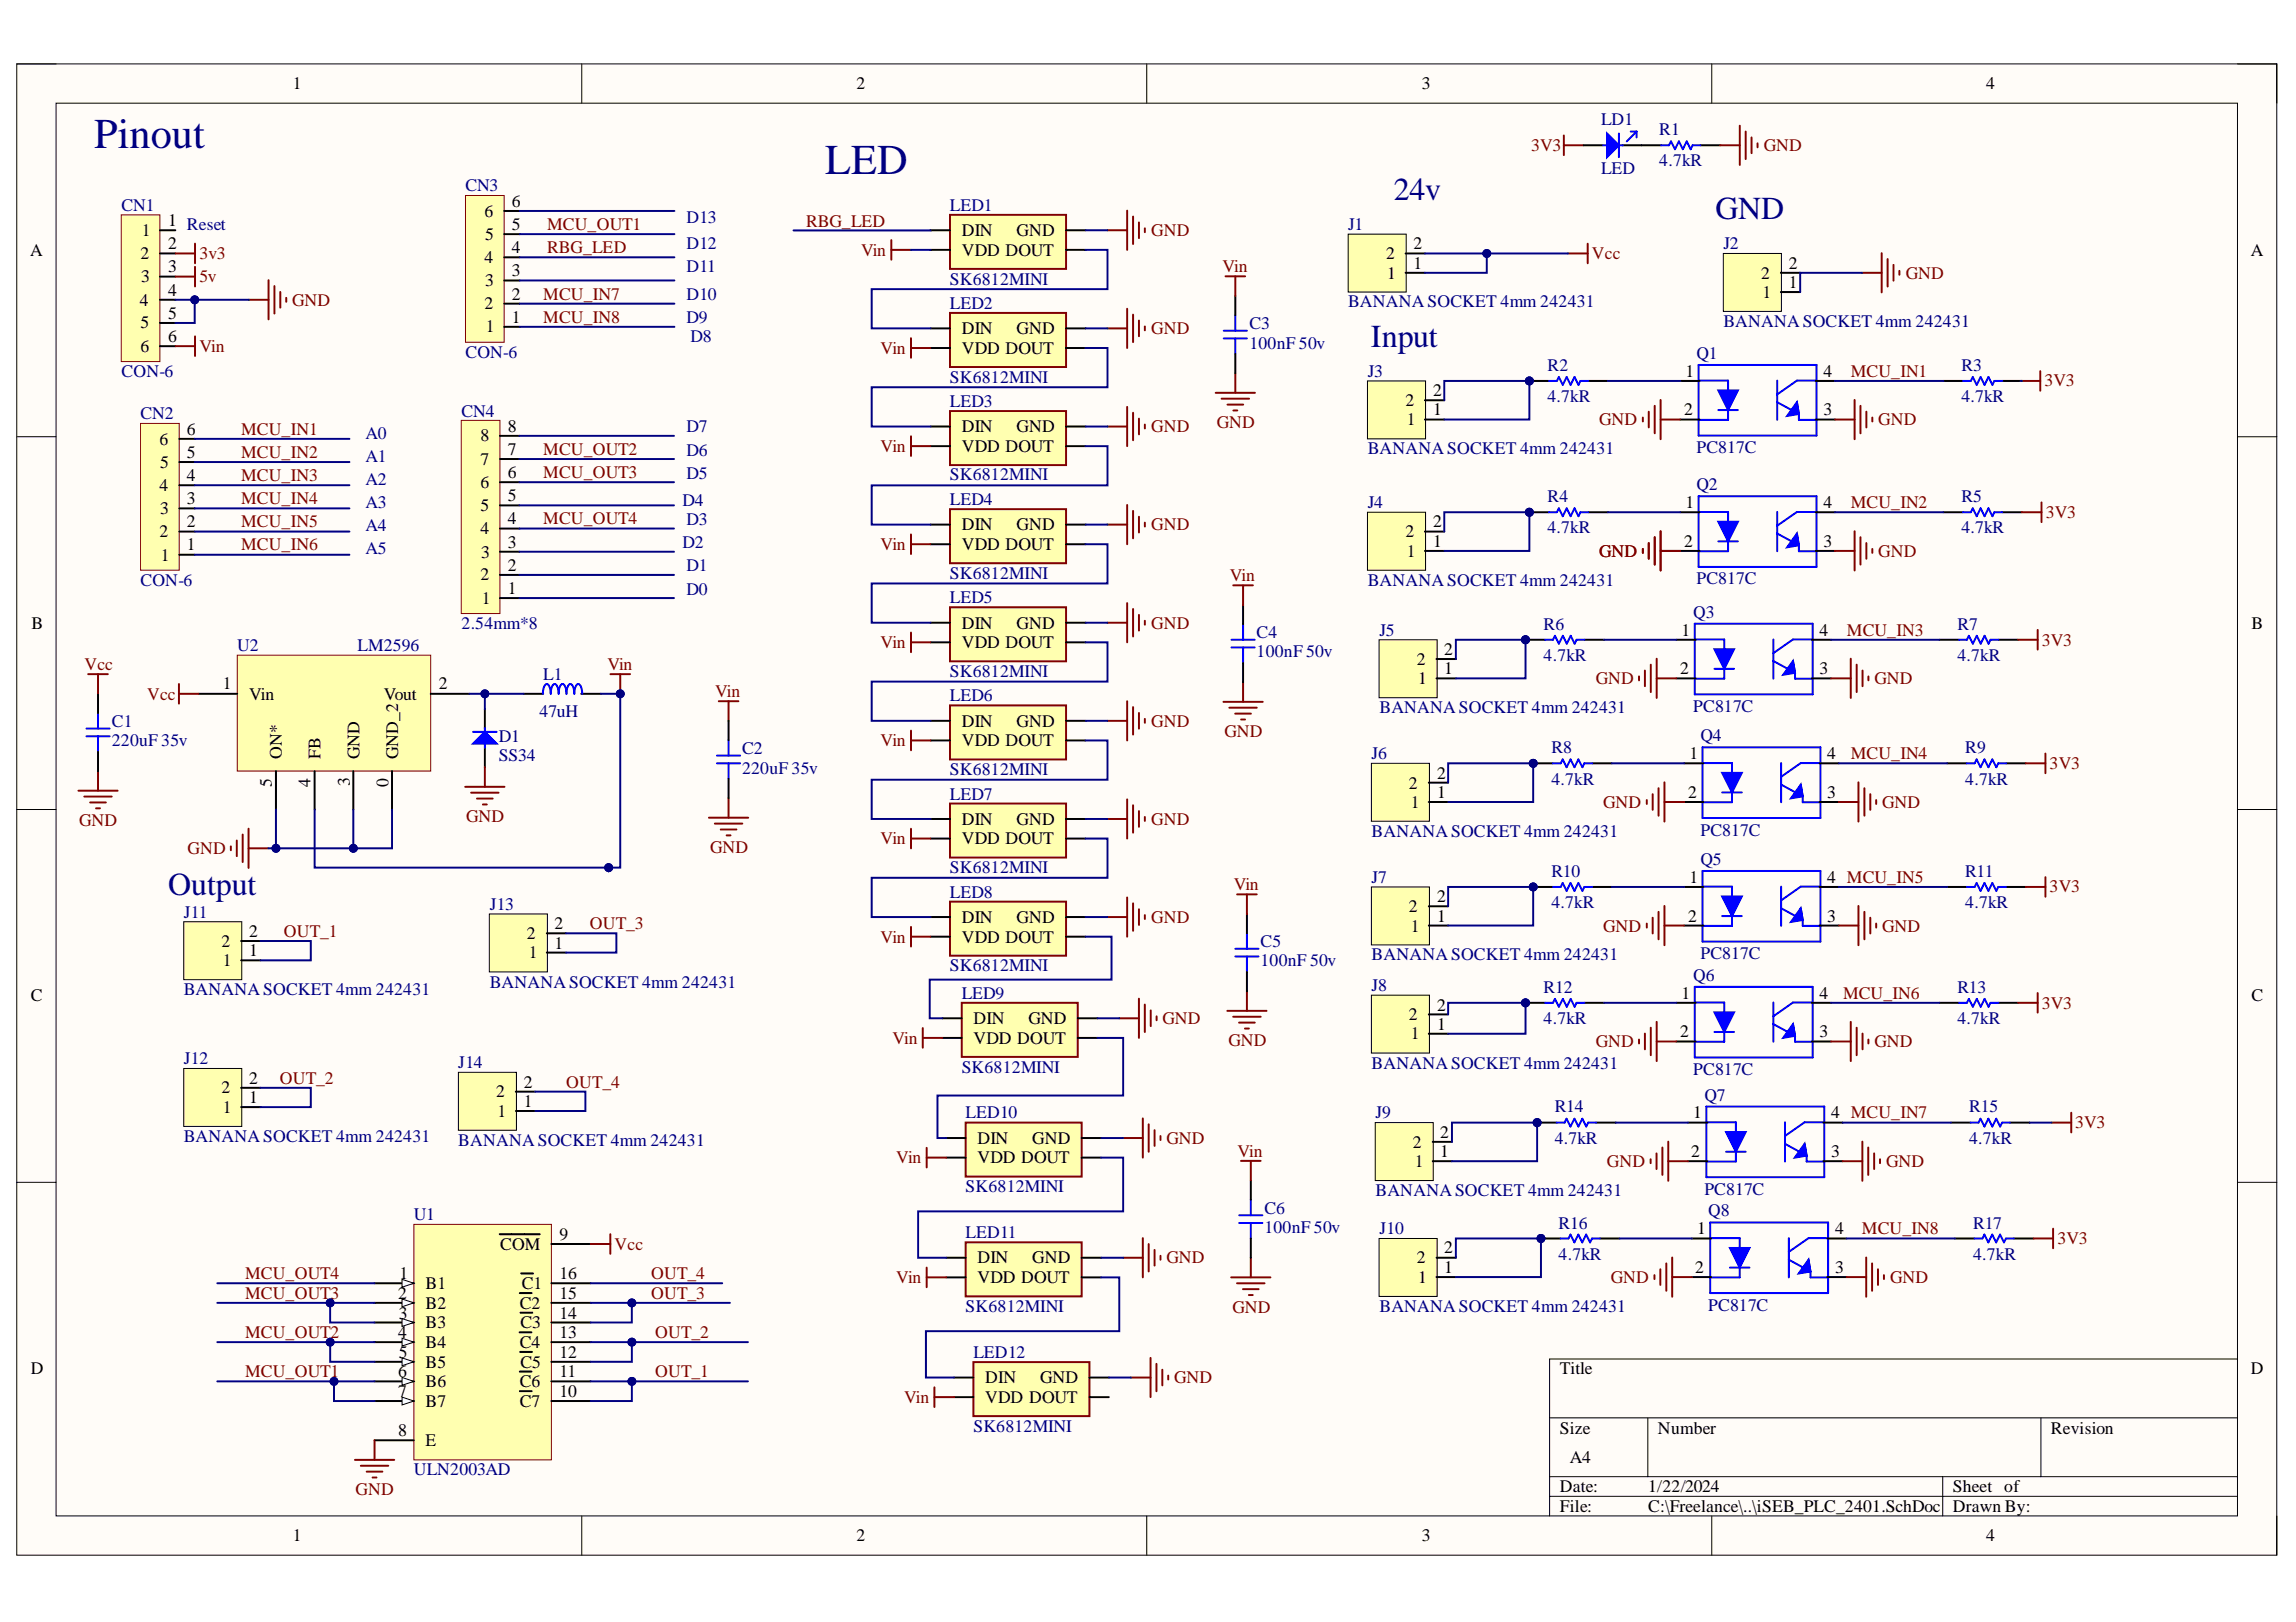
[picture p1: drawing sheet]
<svg xmlns="http://www.w3.org/2000/svg" width="297mm" height="210mm" viewBox="0 0 297 210" stroke-linecap="round" stroke-linejoin="round" font-family="sans-serif">
<defs><g id="words">
<g font-size="5.5" fill="#000080">
<text x="12.2" y="19.1">Pinout</text>
<text x="106.7" y="22.5">LED</text>
</g>
<g font-size="4.1" fill="#000080">
<text x="180.3" y="25.9">24v</text>
<text x="221.9" y="28.4">GND</text>
<text x="177.4" y="44.9">Input</text>
<text x="21.7" y="115.8">Output</text>
</g>
<g font-size="2.3">
<text x="37.9" y="11.6">1</text>
<text x="110.8" y="11.6">2</text>
<text x="184" y="11.6">3</text>
<text x="257" y="11.6">4</text>
<text x="21.7" y="29.2">1 Reset</text>
<text x="62.7" y="28">6</text>
<text x="66.2" y="29.7">5</text>
<text x="66.2" y="26.8">6</text>
<text x="3.9" y="33.1">A</text>
<text x="18.2" y="33.5">2</text>
<text x="18.4" y="30.5">1</text>
<text x="21.7" y="32.3">2</text>
<text x="21.7" y="35.2">3</text>
<text x="62.7" y="34">4</text>
<text x="62.8" y="31">5</text>
<text x="66.2" y="35.7">3</text>
<text x="66.2" y="32.8">4</text>
<text x="124.4" y="30.5">DIN</text>
<text x="124.4" y="33.1">VDD DOUT</text>
<text x="131.5" y="30.5">GND</text>
<text x="179.3" y="33.5">2</text>
<text x="182.9" y="34.8">1</text>
<text x="182.9" y="32.3">2</text>
<text x="231.4" y="34.8">2</text>
<text x="291.2" y="33.1">A</text>
<text x="18.1" y="39.5">4</text>
<text x="18.3" y="36.5">3</text>
<text x="21.7" y="38.3">4</text>
<text x="21.7" y="41.2">5</text>
<text x="62.7" y="40">2</text>
<text x="62.8" y="37">3</text>
<text x="66.2" y="41.7">1</text>
<text x="66.2" y="38.8">2</text>
<text x="179.5" y="36.1">1</text>
<text x="227.9" y="36.1">2</text>
<text x="228" y="38.5">1</text>
<text x="231.4" y="37.3">1</text>
<text x="18.2" y="42.5">5</text>
<text x="18.2" y="45.5">6</text>
<text x="21.7" y="44.3">6</text>
<text x="62.8" y="43">1</text>
<text x="124.4" y="43.3">DIN</text>
<text x="124.4" y="45.8">VDD DOUT</text>
<text x="131.5" y="43.3">GND</text>
<text x="181.8" y="52.5">2</text>
<text x="185.4" y="53.7">1</text>
<text x="185.4" y="51.3">2</text>
<text x="217.9" y="53.7">2</text>
<text x="218" y="48.7">1</text>
<text x="235.9" y="48.7">4</text>
<text x="235.9" y="53.7">3</text>
<text x="20.6" y="57.5">6</text>
<text x="24.2" y="59.2">5</text>
<text x="24.2" y="56.3">6</text>
<text x="62.2" y="57.1">8</text>
<text x="65.7" y="58.9">7</text>
<text x="65.7" y="55.8">8</text>
<text x="124.4" y="55.9">DIN</text>
<text x="124.4" y="58.5">VDD DOUT</text>
<text x="131.5" y="55.9">GND</text>
<text x="182" y="55">1</text>
<text x="20.6" y="63.5">4</text>
<text x="20.7" y="60.6">5</text>
<text x="24.2" y="65.2">3</text>
<text x="24.2" y="62.3">4</text>
<text x="62.2" y="63.1">6</text>
<text x="62.2" y="60.2">7</text>
<text x="65.7" y="64.9">5</text>
<text x="65.7" y="61.8">6</text>
<text x="218" y="65.7">1</text>
<text x="235.9" y="65.7">4</text>
<text x="20.6" y="69.5">2</text>
<text x="20.7" y="66.6">3</text>
<text x="24.2" y="71.2">1</text>
<text x="24.2" y="68.3">2</text>
<text x="62.2" y="69.1">4</text>
<text x="62.2" y="66.2">5</text>
<text x="65.7" y="70.9">3</text>
<text x="65.7" y="67.8">4</text>
<text x="124.4" y="68.6">DIN</text>
<text x="124.4" y="71.1">VDD DOUT</text>
<text x="131.5" y="68.6">GND</text>
<text x="181.8" y="69.5">2</text>
<text x="185.4" y="70.8">1</text>
<text x="185.4" y="68.3">2</text>
<text x="217.9" y="70.8">2</text>
<text x="235.9" y="70.8">3</text>
<text x="20.8" y="72.6">1</text>
<text x="62.2" y="75.1">2</text>
<text x="62.3" y="72.1">3</text>
<text x="65.7" y="76.9">1</text>
<text x="65.7" y="73.8">2</text>
<text x="182" y="72.1">1</text>
<text x="4.1" y="81.4">B</text>
<text x="62.3" y="78.1">1</text>
<text x="124.4" y="81.4">DIN</text>
<text x="124.4" y="83.9">VDD DOUT</text>
<text x="131.5" y="81.4">GND</text>
<text x="217.5" y="82.3">1</text>
<text x="235.4" y="82.3">4</text>
<text x="291.3" y="81.4">B</text>
<text x="28.8" y="89.2">1</text>
<text x="56.8" y="89.2">2</text>
<text x="183.3" y="86">2</text>
<text x="183.5" y="88.5">1</text>
<text x="186.8" y="87.3">1</text>
<text x="186.8" y="84.7">2</text>
<text x="217.4" y="87.3">2</text>
<text x="235.4" y="87.3">3</text>
<text x="32.2" y="90.6">Vin</text>
<text x="49.6" y="90.6">Vout</text>
<text x="124.4" y="94">DIN</text>
<text x="131.5" y="94">GND</text>
<text x="35.2" y="101.8" transform="rotate(-90 35.2 101.8)">5</text>
<text x="36.5" y="98.3" transform="rotate(-90 36.5 98.3)">ON*</text>
<text x="40.2" y="101.9" transform="rotate(-90 40.2 101.9)">4</text>
<text x="41.4" y="98.3" transform="rotate(-90 41.4 98.3)">FB</text>
<text x="45.3" y="101.7" transform="rotate(-90 45.3 101.7)">3</text>
<text x="46.5" y="98.3" transform="rotate(-90 46.5 98.3)">GND</text>
<text x="50.2" y="101.9" transform="rotate(-90 50.2 101.9)">0</text>
<text x="51.5" y="98.3" transform="rotate(-90 51.5 98.3)">GND_2</text>
<text x="124.4" y="96.6">VDD DOUT</text>
<text x="185.9" y="100.8">2</text>
<text x="218.6" y="98.3">1</text>
<text x="236.4" y="98.3">4</text>
<text x="124.4" y="106.7">DIN</text>
<text x="131.5" y="106.7">GND</text>
<text x="182.3" y="102.1">2</text>
<text x="182.5" y="104.5">1</text>
<text x="185.9" y="103.2">1</text>
<text x="218.4" y="103.2">2</text>
<text x="236.4" y="103.2">3</text>
<text x="124.4" y="109.2">VDD DOUT</text>
<text x="124.4" y="119.5">DIN</text>
<text x="131.5" y="119.5">GND</text>
<text x="182.3" y="118">2</text>
<text x="185.9" y="119.3">1</text>
<text x="185.9" y="116.8">2</text>
<text x="218.4" y="119.3">2</text>
<text x="218.6" y="114.2">1</text>
<text x="236.4" y="114.2">4 MCU_IN5</text>
<text x="236.4" y="119.3">3</text>
<text x="28.7" y="122.5">2</text>
<text x="28.8" y="125">1</text>
<text x="32.2" y="123.8">1</text>
<text x="32.2" y="121.2">2</text>
<text x="68.2" y="121.5">2</text>
<text x="68.4" y="124">1</text>
<text x="71.7" y="122.8">1</text>
<text x="71.7" y="120.2">2</text>
<text x="124.4" y="122">VDD DOUT</text>
<text x="182.5" y="120.6">1</text>
<text x="4" y="129.6">C</text>
<text x="185.9" y="130.8">2</text>
<text x="217.5" y="129.3">1</text>
<text x="235.4" y="129.3">4</text>
<text x="291.3" y="129.6">C</text>
<text x="125.9" y="132.6">DIN</text>
<text x="125.9" y="135.1">VDD DOUT</text>
<text x="133" y="132.6">GND</text>
<text x="182.3" y="132">2</text>
<text x="182.5" y="134.5">1</text>
<text x="185.9" y="133.2">1</text>
<text x="217.4" y="134.2">2</text>
<text x="235.4" y="134.2">3</text>
<text x="28.7" y="141.5">2</text>
<text x="32.2" y="142.8">1</text>
<text x="32.2" y="140.2">2</text>
<text x="64.2" y="142">2</text>
<text x="67.7" y="143.3">1</text>
<text x="67.7" y="140.7">2</text>
<text x="28.8" y="144">1</text>
<text x="64.4" y="144.5">1</text>
<text x="126.4" y="148">DIN</text>
<text x="133.6" y="148">GND</text>
<text x="182.8" y="148.5">2</text>
<text x="186.3" y="149.7">1</text>
<text x="186.3" y="147.3">2</text>
<text x="218.8" y="149.7">2</text>
<text x="219.1" y="144.7">1</text>
<text x="236.9" y="144.7">4 MCU_IN7</text>
<text x="236.9" y="149.7">3</text>
<text x="126.4" y="150.5">VDD DOUT</text>
<text x="183" y="151">1</text>
<text x="64.7" y="161.7">COM</text>
<text x="72.4" y="160.4">9</text>
<text x="219.6" y="159.8">1</text>
<text x="237.4" y="159.8">4</text>
<text x="51.7" y="165.5">1</text>
<text x="55.1" y="166.8">B1</text>
<text x="67.5" y="166.8">C1</text>
<text x="72.4" y="165.5">16</text>
<text x="126.4" y="163.5">DIN</text>
<text x="126.4" y="166">VDD DOUT</text>
<text x="133.6" y="163.5">GND</text>
<text x="183.3" y="163.5">2</text>
<text x="183.5" y="166">1</text>
<text x="186.8" y="164.7">1</text>
<text x="186.8" y="162.2">2</text>
<text x="219.3" y="164.7">2</text>
<text x="237.4" y="164.7">3</text>
<text x="51.5" y="168.1">2</text>
<text x="51.5" y="173.2">4</text>
<text x="51.6" y="170.7">3</text>
<text x="55.1" y="169.4">B2</text>
<text x="55.1" y="171.9">B3</text>
<text x="67.2" y="169.4">C2</text>
<text x="67.3" y="171.9">C3</text>
<text x="72.4" y="170.7">14</text>
<text x="72.4" y="173.2">13</text>
<text x="72.4" y="168.1">15</text>
<text x="4" y="177.8">D</text>
<text x="51.5" y="178.3">6</text>
<text x="51.6" y="175.7">5</text>
<text x="55.1" y="174.5">B4</text>
<text x="55.1" y="177">B5</text>
<text x="55.1" y="179.5">B6</text>
<text x="67.2" y="174.5">C4</text>
<text x="67.2" y="179.5">C6</text>
<text x="67.3" y="177">C5</text>
<text x="72.4" y="175.7">12</text>
<text x="72.4" y="178.3">11</text>
<text x="127.5" y="179">DIN</text>
<text x="134.6" y="179">GND</text>
<text x="201.8" y="177.8">Title</text>
<text x="291.2" y="177.8">D</text>
<text x="51.5" y="180.8">7</text>
<text x="51.5" y="185.9">8</text>
<text x="55.1" y="182.1">B7</text>
<text x="67.2" y="182.1">C7</text>
<text x="72.4" y="180.8">10</text>
<text x="127.5" y="181.6">VDD DOUT</text>
<text x="201.8" y="185.5">Size</text>
<text x="214.5" y="185.5">Number</text>
<text x="265.3" y="185.5">Revision</text>
<text x="55.1" y="187.1">E</text>
<text x="203.1" y="189.3">A4</text>
<text x="201.8" y="193.1">Date:</text>
<text x="201.8" y="195.7">File:</text>
<text x="213.2" y="193.1">1/22/2024</text>
<text x="213.2" y="195.7">C:\Freelance\..\iSEB_PLC_2401.SchDoc</text>
<text x="252.6" y="193.1">Sheet of</text>
<text x="252.6" y="195.7">Drawn By:</text>
<text x="37.9" y="199.5">1</text>
<text x="110.8" y="199.5">2</text>
<text x="184" y="199.5">3</text>
<text x="257" y="199.5">4</text>
</g>
<g font-size="2.3" fill="#000080">
<text x="207.1" y="16.2">LD1</text>
<text x="214.7" y="17.5">R1</text>
<text x="207.1" y="22.6">LED</text>
<text x="214.7" y="21.5">4.7kR</text>
<text x="15.7" y="27.3">CN1</text>
<text x="60.2" y="24.8">CN3</text>
<text x="88.8" y="28.8">D13</text>
<text x="122.9" y="27.3">LED1</text>
<text x="174.4" y="29.7">J1</text>
<text x="88.8" y="32.3">D12</text>
<text x="88.8" y="35.2">D11</text>
<text x="223" y="32.3">J2</text>
<text x="88.8" y="38.8">D10</text>
<text x="88.8" y="41.7">D9</text>
<text x="122.9" y="36.8">SK6812MINI</text>
<text x="122.9" y="40">LED2</text>
<text x="174.4" y="39.8">BANANASOCKET 4mm 242431</text>
<text x="60.2" y="46.3">CON-6</text>
<text x="89.3" y="44.3">D8</text>
<text x="161.6" y="42.6">C3</text>
<text x="161.6" y="45.1">100nF 50v</text>
<text x="200.2" y="48">R2</text>
<text x="219.5" y="46.5">Q1</text>
<text x="223" y="42.3">BANANASOCKET 4mm 242431</text>
<text x="253.7" y="48">R3</text>
<text x="15.7" y="48.8">CON-6</text>
<text x="59.7" y="53.9">CN4</text>
<text x="122.9" y="49.5">SK6812MINI</text>
<text x="122.9" y="52.6">LED3</text>
<text x="176.9" y="48.7">J3</text>
<text x="200.2" y="52">4.7kR</text>
<text x="253.7" y="52">4.7kR</text>
<text x="18.2" y="54.2">CN2</text>
<text x="47.3" y="56.8">A0</text>
<text x="47.3" y="59.7">A1</text>
<text x="88.8" y="55.9">D7</text>
<text x="88.8" y="59">D6</text>
<text x="176.9" y="58.8">BANANASOCKET 4mm 242431</text>
<text x="219.5" y="58.6">PC817C</text>
<text x="47.3" y="65.7">A3</text>
<text x="47.3" y="62.8">A2</text>
<text x="88.3" y="65.5">D4</text>
<text x="88.8" y="61.9">D5</text>
<text x="122.9" y="62.2">SK6812MINI</text>
<text x="122.9" y="65.4">LED4</text>
<text x="176.9" y="65.7">J4</text>
<text x="200.2" y="65">R4</text>
<text x="219.5" y="63.4">Q2</text>
<text x="253.7" y="65">R5</text>
<text x="47.3" y="71.7">A5</text>
<text x="47.3" y="68.8">A4</text>
<text x="88.3" y="71">D2</text>
<text x="88.8" y="67.9">D3</text>
<text x="200.2" y="69">4.7kR</text>
<text x="253.7" y="69">4.7kR</text>
<text x="18.2" y="75.8">CON-6</text>
<text x="88.8" y="73.9">D1</text>
<text x="88.8" y="77">D0</text>
<text x="122.9" y="74.9">SK6812MINI</text>
<text x="176.9" y="75.8">BANANASOCKET 4mm 242431</text>
<text x="219.5" y="75.6">PC817C</text>
<text x="59.7" y="81.4">2.54mm*8</text>
<text x="122.9" y="78.1">LED5</text>
<text x="162.6" y="82.5">C4</text>
<text x="178.5" y="82.3">J5</text>
<text x="199.7" y="81.5">R6</text>
<text x="219.1" y="79.9">Q3</text>
<text x="253.2" y="81.5">R7</text>
<text x="30.7" y="84.2">U2</text>
<text x="46.3" y="84.2">LM2596</text>
<text x="70.3" y="87.9">L1</text>
<text x="122.9" y="87.6">SK6812MINI</text>
<text x="162.6" y="85.1">100nF 50v</text>
<text x="199.7" y="85.6">4.7kR</text>
<text x="253.2" y="85.6">4.7kR</text>
<text x="14.5" y="94">C1</text>
<text x="64.5" y="96">D1</text>
<text x="69.8" y="92.8">47uH</text>
<text x="122.9" y="90.7">LED6</text>
<text x="178.5" y="92.3">BANANASOCKET 4mm 242431</text>
<text x="219.1" y="92.1">PC817C</text>
<text x="220" y="95.9">Q4</text>
<text x="14.5" y="96.6">220uF 35v</text>
<text x="64.5" y="98.5">SS34</text>
<text x="96" y="97.6">C2</text>
<text x="96" y="100.1">220uF 35v</text>
<text x="122.9" y="100.3">SK6812MINI</text>
<text x="177.5" y="98.3">J6</text>
<text x="200.7" y="97.5">R8</text>
<text x="200.7" y="101.5">4.7kR</text>
<text x="254.3" y="97.5">R9</text>
<text x="254.3" y="101.5">4.7kR</text>
<text x="122.9" y="103.5">LED7</text>
<text x="122.9" y="113">SK6812MINI</text>
<text x="177.5" y="108.3">BANANASOCKET 4mm 242431</text>
<text x="200.7" y="113.5">R10</text>
<text x="220" y="108.1">PC817C</text>
<text x="220" y="111.9">Q5</text>
<text x="254.3" y="113.5">R11</text>
<text x="23.8" y="118.8">J11</text>
<text x="63.4" y="117.8">J13</text>
<text x="122.9" y="116.2">LED8</text>
<text x="177.5" y="114.2">J7</text>
<text x="200.7" y="117.5">4.7kR</text>
<text x="254.3" y="117.5">4.7kR</text>
<text x="122.9" y="125.7">SK6812MINI</text>
<text x="163.1" y="122.5">C5</text>
<text x="163.1" y="125">100nF 50v</text>
<text x="177.5" y="124.3">BANANASOCKET 4mm 242431</text>
<text x="220" y="124.1">PC817C</text>
<text x="23.8" y="128.8">BANANASOCKET 4mm 242431</text>
<text x="63.4" y="127.8">BANANASOCKET 4mm 242431</text>
<text x="124.4" y="129.3">LED9</text>
<text x="177.5" y="128.2">J8</text>
<text x="199.7" y="128.5">R12</text>
<text x="219.1" y="126.9">Q6</text>
<text x="253.2" y="128.5">R13</text>
<text x="23.8" y="137.7">J12</text>
<text x="199.7" y="132.6">4.7kR</text>
<text x="253.2" y="132.6">4.7kR</text>
<text x="59.3" y="138.2">J14</text>
<text x="124.4" y="138.8">SK6812MINI</text>
<text x="177.5" y="138.3">BANANASOCKET 4mm 242431</text>
<text x="201.1" y="144">R14</text>
<text x="219.1" y="139.1">PC817C</text>
<text x="220.5" y="142.4">Q7</text>
<text x="254.8" y="144">R15</text>
<text x="23.8" y="147.8">BANANASOCKET 4mm 242431</text>
<text x="59.3" y="148.3">BANANASOCKET 4mm 242431</text>
<text x="124.9" y="144.7">LED10</text>
<text x="178" y="144.7">J9</text>
<text x="201.1" y="148">4.7kR</text>
<text x="254.8" y="148">4.7kR</text>
<text x="124.9" y="154.3">SK6812MINI</text>
<text x="178" y="154.8">BANANASOCKET 4mm 242431</text>
<text x="220.5" y="154.6">PC817C</text>
<text x="53.5" y="157.9">U1</text>
<text x="124.9" y="160.3">LED11</text>
<text x="163.6" y="157.1">C6</text>
<text x="163.6" y="159.6">100nF 50v</text>
<text x="178.5" y="159.8">J10</text>
<text x="201.6" y="159">R16</text>
<text x="221" y="157.4">Q8</text>
<text x="255.3" y="159">R17</text>
<text x="201.6" y="163.1">4.7kR</text>
<text x="255.3" y="163.1">4.7kR</text>
<text x="124.9" y="169.8">SK6812MINI</text>
<text x="178.5" y="169.8">BANANASOCKET 4mm 242431</text>
<text x="221" y="169.6">PC817C</text>
<text x="125.9" y="175.7">LED12</text>
<text x="125.9" y="185.3">SK6812MINI</text>
<text x="53.5" y="190.9">ULN2003AD</text>
</g>
<g font-size="2.3" fill="#800000">
<text x="198.1" y="19.5">3V3</text>
<text x="228.2" y="19.5">GND</text>
<text x="70.8" y="29.7">MCU_OUT1</text>
<text x="104.3" y="29.3">RBG_LED</text>
<text x="25.8" y="33.5">3v3</text>
<text x="70.8" y="32.8">RBG_LED</text>
<text x="111.4" y="33.1">Vin</text>
<text x="148.9" y="30.5">GND</text>
<text x="158.2" y="35.2">Vin</text>
<text x="206" y="33.5">Vcc</text>
<text x="25.8" y="36.5">5v</text>
<text x="37.8" y="39.5">GND</text>
<text x="70.3" y="41.7">MCU_IN8</text>
<text x="70.3" y="38.8">MCU_IN7</text>
<text x="246.6" y="36.1">GND</text>
<text x="25.8" y="45.5">Vin</text>
<text x="113.9" y="45.8">Vin</text>
<text x="148.9" y="43.3">GND</text>
<text x="239.4" y="48.7">MCU_IN1</text>
<text x="264.5" y="50">3V3</text>
<text x="31.2" y="56.3">MCU_IN1</text>
<text x="31.2" y="59.2">MCU_IN2</text>
<text x="70.3" y="58.9">MCU_OUT2</text>
<text x="113.9" y="58.5">Vin</text>
<text x="148.9" y="55.9">GND</text>
<text x="157.4" y="55.4">GND</text>
<text x="206.9" y="55">GND</text>
<text x="243" y="55">GND</text>
<text x="31.2" y="65.2">MCU_IN4</text>
<text x="31.2" y="62.3">MCU_IN3</text>
<text x="70.3" y="61.8">MCU_OUT3</text>
<text x="239.4" y="65.7">MCU_IN2</text>
<text x="31.2" y="68.3">MCU_IN5</text>
<text x="31.2" y="71.2">MCU_IN6</text>
<text x="70.3" y="67.8">MCU_OUT4</text>
<text x="113.9" y="71.1">Vin</text>
<text x="148.9" y="68.6">GND</text>
<text x="264.7" y="67">3V3</text>
<text x="159.1" y="75.2">Vin</text>
<text x="206.9" y="72.1">GND</text>
<text x="243" y="72.1">GND</text>
<text x="113.9" y="83.9">Vin</text>
<text x="148.9" y="81.4">GND</text>
<text x="238.9" y="82.3">MCU_IN3</text>
<text x="264.1" y="83.6">3V3</text>
<text x="10.9" y="86.7">Vcc</text>
<text x="78.6" y="86.7">Vin</text>
<text x="206.5" y="88.5">GND</text>
<text x="242.5" y="88.5">GND</text>
<text x="19" y="90.6">Vcc</text>
<text x="92.5" y="90.2">Vin</text>
<text x="148.9" y="94">GND</text>
<text x="158.4" y="95.4">GND</text>
<text x="113.9" y="96.6">Vin</text>
<text x="239.4" y="98.3">MCU_IN4</text>
<text x="265.2" y="99.5">3V3</text>
<text x="10.2" y="106.9">GND</text>
<text x="60.3" y="106.4">GND</text>
<text x="148.9" y="106.7">GND</text>
<text x="207.4" y="104.5">GND</text>
<text x="243.5" y="104.5">GND</text>
<text x="24.3" y="110.5">GND</text>
<text x="91.9" y="110.3">GND</text>
<text x="113.9" y="109.2">Vin</text>
<text x="148.9" y="119.5">GND</text>
<text x="159.6" y="115.2">Vin</text>
<text x="265.2" y="115.5">3V3</text>
<text x="36.7" y="121.2">OUT_1</text>
<text x="76.3" y="120.2">OUT_3</text>
<text x="113.9" y="122">Vin</text>
<text x="207.4" y="120.6">GND</text>
<text x="243.5" y="120.6">GND</text>
<text x="238.4" y="129.3">MCU_IN6</text>
<text x="264.1" y="130.5">3V3</text>
<text x="115.5" y="135.1">Vin</text>
<text x="150.4" y="132.6">GND</text>
<text x="158.9" y="135.3">GND</text>
<text x="206.5" y="135.5">GND</text>
<text x="242.5" y="135.5">GND</text>
<text x="36.2" y="140.2">OUT_2</text>
<text x="73.2" y="140.7">OUT_4</text>
<text x="150.9" y="148">GND</text>
<text x="160.1" y="149.7">Vin</text>
<text x="268.5" y="146">3V3</text>
<text x="116" y="150.5">Vin</text>
<text x="207.9" y="151">GND</text>
<text x="244" y="151">GND</text>
<text x="79.5" y="161.7">Vcc</text>
<text x="240.9" y="159.8">MCU_IN8</text>
<text x="266.2" y="161">3V3</text>
<text x="31.7" y="165.5">MCU_OUT4</text>
<text x="84.2" y="165.5">OUT_4</text>
<text x="116" y="166">Vin</text>
<text x="150.9" y="163.5">GND</text>
<text x="208.4" y="166">GND</text>
<text x="244.5" y="166">GND</text>
<text x="31.7" y="173.2">MCU_OUT2</text>
<text x="31.7" y="168.1">MCU_OUT3</text>
<text x="84.2" y="168.1">OUT_3</text>
<text x="84.8" y="173.2">OUT_2</text>
<text x="159.4" y="169.9">GND</text>
<text x="31.7" y="178.3">MCU_OUT1</text>
<text x="84.8" y="178.3">OUT_1</text>
<text x="151.9" y="179">GND</text>
<text x="117" y="181.6">Vin</text>
<text x="46" y="193.5">GND</text>
</g>
</g></defs>
<path d="M2.2 8.3h292.4v193h-292.4z" fill-rule="evenodd" fill="#fffcf8"/>
<path d="M2.2 8.3h292.4v193h-292.4z" fill="none" stroke="#000" stroke-width=".13"/>
<path d="M7.3 13.4h282.2v182.8h-282.2z" fill-rule="evenodd" fill="#fffcf8"/>
<g fill="none" stroke="#000" stroke-width=".13">
<path d="M2.2 8.3h5.1M7.3 13.4h282.2v182.8h-282.2zM75.3 8.3v5M148.4 8.3v5M221.5 8.3v5.1M289.5 8.3h5.1v5.1M2.2 56.5h5.1M289.5 56.5h5.1M2.2 104.8h5.1M289.5 104.8h5.1M2.2 153h5.1M289.5 153h5.1"/>
<path d="M289.5 175.9h-89v20.3M75.3 196.2v5.1M148.4 196.2v5.1M200.5 183.5h89M200.5 191.1h89M200.5 193.6h89M213.2 183.5v7.6M221.5 196.2v5.1M251.3 191.1v5.1M264 183.5v7.6M294.6 196.2v5.1"/>
</g>
<path d="M59.7 54.4h5v25h-5z" fill-rule="evenodd" fill="#ffffb0"/>
<path d="M59.7 54.4h5v25h-5z" fill="none" stroke="#800000" stroke-width=".13"/>
<path d="M64.7 59.4h2.5M64.7 56.4h2.5M64.7 77.4h2.5M64.7 74.4h2.5M64.7 71.4h2.5M64.7 68.4h2.5M64.7 65.4h2.5M64.7 62.4h2.5" fill="none" stroke="#000" stroke-width=".25"/>
<path d="M174.4 30.3h7.5v7.5h-7.5z" fill-rule="evenodd" fill="#ffffb0"/>
<path d="M174.4 30.3h7.5v7.5h-7.5z" fill="none" stroke="#000" stroke-width=".13"/>
<path d="M181.8 35.3h2.5M181.8 32.8h2.5" fill="none" stroke="#000" stroke-width=".25"/>
<path d="M223 32.8h7.5v7.5h-7.5z" fill-rule="evenodd" fill="#ffffb0"/>
<path d="M223 32.8h7.5v7.5h-7.5z" fill="none" stroke="#000" stroke-width=".13"/>
<path d="M230.4 37.8h2.5M230.4 35.3h2.5" fill="none" stroke="#000" stroke-width=".25"/>
<path d="M176.9 49.3h7.5v7.5h-7.5z" fill-rule="evenodd" fill="#ffffb0"/>
<path d="M176.9 49.3h7.5v7.5h-7.5z" fill="none" stroke="#000" stroke-width=".13"/>
<path d="M184.3 54.3h2.5M184.3 51.8h2.5" fill="none" stroke="#000" stroke-width=".25"/>
<path d="M23.8 119.3h7.5v7.5h-7.5z" fill-rule="evenodd" fill="#ffffb0"/>
<path d="M23.8 119.3h7.5v7.5h-7.5z" fill="none" stroke="#000" stroke-width=".13"/>
<path d="M31.2 124.3h2.5M31.2 121.8h2.5" fill="none" stroke="#000" stroke-width=".25"/>
<path d="M63.3 118.3h7.5v7.5h-7.5z" fill-rule="evenodd" fill="#ffffb0"/>
<path d="M63.3 118.3h7.5v7.5h-7.5z" fill="none" stroke="#000" stroke-width=".13"/>
<path d="M70.7 123.3h2.5M70.7 120.8h2.5" fill="none" stroke="#000" stroke-width=".25"/>
<path d="M23.8 138.3h7.5v7.5h-7.5z" fill-rule="evenodd" fill="#ffffb0"/>
<path d="M23.8 138.3h7.5v7.5h-7.5z" fill="none" stroke="#000" stroke-width=".13"/>
<path d="M31.2 143.3h2.5M31.2 140.8h2.5" fill="none" stroke="#000" stroke-width=".25"/>
<path d="M59.3 138.8h7.5v7.5h-7.5z" fill-rule="evenodd" fill="#ffffb0"/>
<path d="M59.3 138.8h7.5v7.5h-7.5z" fill="none" stroke="#000" stroke-width=".13"/>
<path d="M204.9 18.8h2.5M209.9 18.8h2.5M66.7 143.8h2.5M66.7 141.3h2.5" fill="none" stroke="#000" stroke-width=".25"/>
<path d="M202.3 17.5v2.6M202.3 18.8h2.6M202.9 32.8h2.5M205.4 31.5v2.6M240.9 35.3h2.5M243.4 32.8v5M244.2 33.5v3.6M245 34.3v2M245.7 35.1v.5" fill="none" stroke="#800000" stroke-width=".25"/>
<path d="M207.4 18.8h2.6" fill="none" stroke="#00f" stroke-width=".25"/>
<path d="M207.9 17.3l1.5 1.5-1.5 1.5z" fill="#00f"/>
<path d="M207.9 17.3l1.5 1.5-1.5 1.5zM209.4 17.3v3M211 17h.7M211.7 17v.8M211.7 17l-1.2 1.3M214.9 18.8h1l.3-.5 .5 1 .5-1 .5 1 .5-1 .5 1 .3-.5h1" fill="none" stroke="#00f" stroke-width=".25"/>
<path d="M212.4 18.8h2.5M220 18.8h2.5" fill="none" stroke="#000" stroke-width=".25"/>
<path d="M222.5 18.8h2.6M225.1 16.3v5M225.8 17v3.6M226.6 17.8v2M227.4 18.5v.6" fill="none" stroke="#800000" stroke-width=".25"/>
<path d="M30.7 84.8h25v15h-25z" fill-rule="evenodd" fill="#ffffb0"/>
<path d="M30.7 84.8h25v15h-25z" fill="none" stroke="#800000" stroke-width=".13"/>
<path d="M25.7 89.8h5M35.7 99.8v5M40.7 99.8v5M45.7 99.8v5M50.7 99.8v5M55.7 89.8h5M62.7 91.8v2.5M62.7 96.8v2.5" fill="none" stroke="#000" stroke-width=".25"/>
<path d="M62.7 94.2v2.5" fill="none" stroke="#00f" stroke-width=".25"/>
<path d="M61.2 96.2l1.5-1.5 1.5 1.5z" fill="#00f"/>
<path d="M11.2 95.3h3M11.2 94.3h3M12.7 92.3v2M12.7 95.3v2M61.2 96.2l1.5-1.5 1.5 1.5zM61.2 94.7h3M70.2 89.8a1.2 1.2 0 0 1 .5-1.3 1.2 1.2 0 0 1 .5 1.3 1.2 1.2 0 0 1 .6-1.3 1.19 1.19 0 0 1 .5 1.3 1.2 1.2 0 0 1 .5-1.3 1.2 1.2 0 0 1 .5 1.3 1.2 1.2 0 0 1 .5-1.3 1.2 1.2 0 0 1 .5 1.3 1.2 1.2 0 0 1 .5-1.3 1.2 1.2 0 0 1 .5 1.3" fill="none" stroke="#00f" stroke-width=".25"/>
<path d="M12.7 89.8v2.5M12.7 97.3v2.5M67.7 89.8h2.6M75.2 89.8h2.5" fill="none" stroke="#000" stroke-width=".25"/>
<g fill="none" stroke="#800000" stroke-width=".25">
<path d="M12.7 99.8v2.5M62.7 99.3v2.5M79 87.2h2.5M80.2 87.2v2.6M10.1 102.3h5.1M10.9 103.1h3.6M11.7 103.8h2M12.4 104.6h.5M29.9 109.5v.5M30.6 108.8v2M31.4 108v3.6M32.2 107.2v5.1"/>
<path d="M32.2 109.8h2.5M60.2 101.8h5.1M60.9 102.6h3.6M61.7 103.3h2M62.5 104.1h.5"/>
</g>
<circle cx="80.2" cy="89.8" r=".51" fill="#000080"/>
<circle cx="80.2" cy="89.8" r=".51" fill="none" stroke="#000080" stroke-width=".13"/>
<path d="M11.4 87.2h2.6M12.7 87.2v2.6M23.1 88.5v2.6M23.1 89.8h2.6M93 90.7h2.5M94.3 90.7v2.6M91.7 105.8h5.1M92.5 106.6h3.5M93.2 107.3h2.1M94 108.1h.5M94.3 103.3v2.5" fill="none" stroke="#800000" stroke-width=".25"/>
<circle cx="197.9" cy="49.3" r=".51" fill="#000080"/>
<circle cx="197.9" cy="49.3" r=".51" fill="none" stroke="#000080" stroke-width=".13"/>
<path d="M197.9 49.3h2.5M205.5 49.3h2.5" fill="none" stroke="#000" stroke-width=".25"/>
<circle cx="197.9" cy="49.3" r=".51" fill="#000080"/>
<circle cx="197.9" cy="49.3" r=".51" fill="none" stroke="#000080" stroke-width=".13"/>
<path d="M200.4 49.3h1l.3-.5 .5 1 .5-1 .5 1 .5-1 .5 1 .3-.5h1" fill="none" stroke="#00f" stroke-width=".25"/>
<path d="M176.9 66.3h7.5v7.5h-7.5z" fill-rule="evenodd" fill="#ffffb0"/>
<path d="M176.9 66.3h7.5v7.5h-7.5z" fill="none" stroke="#000" stroke-width=".13"/>
<path d="M184.3 71.3h2.5M184.3 68.8h2.5" fill="none" stroke="#000" stroke-width=".25"/>
<circle cx="197.9" cy="66.3" r=".51" fill="#000080"/>
<circle cx="197.9" cy="66.3" r=".51" fill="none" stroke="#000080" stroke-width=".13"/>
<path d="M197.9 66.3h2.5M205.5 66.3h2.5" fill="none" stroke="#000" stroke-width=".25"/>
<circle cx="197.9" cy="66.3" r=".51" fill="#000080"/>
<circle cx="197.9" cy="66.3" r=".51" fill="none" stroke="#000080" stroke-width=".13"/>
<path d="M200.4 66.3h1l.3-.5 .5 1 .5-1 .5 1 .5-1 .5 1 .3-.5h1M219.8 66.3h3.8v5h-3.8M219.8 64.2h15.2v9.2h-15.2zM222.3 70.1h2.5M229.9 66.3v5M229.9 69l2.8 1.6M232.5 69l.2 1.6M232.7 70.6v.7h2.3M235 66.3h-2.5l-2.6 1.7" fill="none" stroke="#00f" stroke-width=".25"/>
<path d="M212.5 71v.5M213.3 70.3v2M214.1 69.5v3.6M214.8 68.7v5.1M214.8 71.3h2.6" fill="none" stroke="#800000" stroke-width=".25"/>
<path d="M222.3 67.5h2.5l-1.2 2.6z" fill="#00f"/>
<path d="M222.3 67.5h2.5l-1.2 2.6z" fill="none" stroke="#00f" stroke-width=".25"/>
<path d="M232.5 69l.2 1.6-1.5 .2z" fill="#00f"/>
<path d="M232.5 69l.2 1.6-1.5 .2z" fill="none" stroke="#00f" stroke-width=".25"/>
<path d="M217.4 66.3h2.5M217.4 71.3h2.5M234.9 66.3h2.5M234.9 71.3h2.5" fill="none" stroke="#000" stroke-width=".25"/>
<path d="M178.4 82.8h7.5v7.5h-7.5z" fill-rule="evenodd" fill="#ffffb0"/>
<path d="M178.4 82.8h7.5v7.5h-7.5z" fill="none" stroke="#000" stroke-width=".13"/>
<path d="M185.8 87.8h2.6M185.8 85.3h2.6" fill="none" stroke="#000" stroke-width=".25"/>
<circle cx="197.4" cy="82.8" r=".51" fill="#000080"/>
<circle cx="197.4" cy="82.8" r=".51" fill="none" stroke="#000080" stroke-width=".13"/>
<path d="M197.4 82.8h2.5M205 82.8h2.5" fill="none" stroke="#000" stroke-width=".25"/>
<circle cx="197.4" cy="82.8" r=".51" fill="#000080"/>
<circle cx="197.4" cy="82.8" r=".51" fill="none" stroke="#000080" stroke-width=".13"/>
<path d="M199.9 82.8h1l.3-.5 .5 1 .5-1 .5 1 .5-1 .5 1 .3-.5h1" fill="none" stroke="#00f" stroke-width=".25"/>
<path d="M177.4 98.8h7.5v7.5h-7.5z" fill-rule="evenodd" fill="#ffffb0"/>
<path d="M177.4 98.8h7.5v7.5h-7.5z" fill="none" stroke="#000" stroke-width=".13"/>
<path d="M184.8 103.8h2.5M184.8 101.3h2.5" fill="none" stroke="#000" stroke-width=".25"/>
<circle cx="198.4" cy="98.8" r=".51" fill="#000080"/>
<circle cx="198.4" cy="98.8" r=".51" fill="none" stroke="#000080" stroke-width=".13"/>
<path d="M198.4 98.8h2.5M206 98.8h2.5" fill="none" stroke="#000" stroke-width=".25"/>
<circle cx="198.4" cy="98.8" r=".51" fill="#000080"/>
<circle cx="198.4" cy="98.8" r=".51" fill="none" stroke="#000080" stroke-width=".13"/>
<path d="M200.9 98.8h1l.3-.5 .5 1 .5-1 .5 1 .5-1 .5 1 .3-.5h1" fill="none" stroke="#00f" stroke-width=".25"/>
<path d="M177.4 114.8h7.5v7.5h-7.5z" fill-rule="evenodd" fill="#ffffb0"/>
<path d="M177.4 114.8h7.5v7.5h-7.5z" fill="none" stroke="#000" stroke-width=".13"/>
<path d="M184.8 119.8h2.5M184.8 117.3h2.5" fill="none" stroke="#000" stroke-width=".25"/>
<circle cx="198.4" cy="114.8" r=".51" fill="#000080"/>
<circle cx="198.4" cy="114.8" r=".51" fill="none" stroke="#000080" stroke-width=".13"/>
<path d="M198.4 114.8h2.5M206 114.8h2.5" fill="none" stroke="#000" stroke-width=".25"/>
<circle cx="198.4" cy="114.8" r=".51" fill="#000080"/>
<circle cx="198.4" cy="114.8" r=".51" fill="none" stroke="#000080" stroke-width=".13"/>
<path d="M200.9 114.8h1l.3-.5 .5 1 .5-1 .5 1 .5-1 .5 1 .3-.5h1" fill="none" stroke="#00f" stroke-width=".25"/>
<path d="M177.4 128.8h7.5v7.5h-7.5z" fill-rule="evenodd" fill="#ffffb0"/>
<path d="M177.4 128.8h7.5v7.5h-7.5z" fill="none" stroke="#000" stroke-width=".13"/>
<path d="M184.8 133.8h2.5M184.8 131.3h2.5" fill="none" stroke="#000" stroke-width=".25"/>
<circle cx="197.4" cy="129.8" r=".51" fill="#000080"/>
<circle cx="197.4" cy="129.8" r=".51" fill="none" stroke="#000080" stroke-width=".13"/>
<path d="M197.4 129.8h2.5M205 129.8h2.5" fill="none" stroke="#000" stroke-width=".25"/>
<circle cx="197.4" cy="129.8" r=".51" fill="#000080"/>
<circle cx="197.4" cy="129.8" r=".51" fill="none" stroke="#000080" stroke-width=".13"/>
<path d="M199.9 129.8h1l.3-.5 .5 1 .5-1 .5 1 .5-1 .5 1 .3-.5h1" fill="none" stroke="#00f" stroke-width=".25"/>
<path d="M177.9 145.3h7.5v7.5h-7.5z" fill-rule="evenodd" fill="#ffffb0"/>
<path d="M177.9 145.3h7.5v7.5h-7.5z" fill="none" stroke="#000" stroke-width=".13"/>
<path d="M185.3 150.3h2.5M185.3 147.8h2.5" fill="none" stroke="#000" stroke-width=".25"/>
<circle cx="198.9" cy="145.3" r=".51" fill="#000080"/>
<circle cx="198.9" cy="145.3" r=".51" fill="none" stroke="#000080" stroke-width=".13"/>
<path d="M198.9 145.3h2.5M206.5 145.3h2.5" fill="none" stroke="#000" stroke-width=".25"/>
<circle cx="198.9" cy="145.3" r=".51" fill="#000080"/>
<circle cx="198.9" cy="145.3" r=".51" fill="none" stroke="#000080" stroke-width=".13"/>
<path d="M219.8 49.3h3.8v5h-3.8M219.8 47.2h15.2v9.2h-15.2zM222.3 53.1h2.5M229.9 49.3v5M229.9 52.1l2.8 1.5M232.5 52.1l.2 1.5M232.7 53.6v.7h2.3M235 49.3h-2.5l-2.6 1.7M201.4 145.3h1l.3-.5 .5 1 .5-1 .5 1 .5-1 .5 1 .3-.5h1" fill="none" stroke="#00f" stroke-width=".25"/>
<path d="M222.3 50.5h2.5l-1.2 2.6z" fill="#00f"/>
<path d="M222.3 50.5h2.5l-1.2 2.6z" fill="none" stroke="#00f" stroke-width=".25"/>
<path d="M232.5 52.1l.2 1.5-1.5 .2z" fill="#00f"/>
<path d="M232.5 52.1l.2 1.5-1.5 .2zM219.3 82.8h3.8v5h-3.8M219.3 80.7h15.2v9.2h-15.2zM221.8 86.6h2.5M229.4 82.8v5M229.4 85.5l2.8 1.6M232 85.5l.2 1.6M232.2 87.1v.7h2.3M234.5 82.8h-2.5l-2.6 1.7" fill="none" stroke="#00f" stroke-width=".25"/>
<path d="M217.4 49.3h2.5M217.4 54.3h2.5M234.9 49.3h2.5M234.9 54.3h2.5" fill="none" stroke="#000" stroke-width=".25"/>
<path d="M221.8 84h2.5l-1.2 2.6z" fill="#00f"/>
<path d="M221.8 84h2.5l-1.2 2.6z" fill="none" stroke="#00f" stroke-width=".25"/>
<path d="M232 85.5l.2 1.6-1.5 .2z" fill="#00f"/>
<path d="M220.3 98.7h3.8v5.1h-3.8M220.3 96.7h15.2v9.2h-15.2zM230.4 98.7v5.1M232 85.5l.2 1.6-1.5 .2zM235.5 98.7h-2.5l-2.6 1.8M222.8 102.6h2.5M230.4 101.5l2.8 1.6M233 101.5l.2 1.6M233.2 103.1v.7h2.3" fill="none" stroke="#00f" stroke-width=".25"/>
<path d="M216.9 82.8h2.5M216.9 87.8h2.5M234.4 82.8h2.5M234.4 87.8h2.5" fill="none" stroke="#000" stroke-width=".25"/>
<path d="M222.8 100h2.5l-1.2 2.6z" fill="#00f"/>
<path d="M222.8 100h2.5l-1.2 2.6z" fill="none" stroke="#00f" stroke-width=".25"/>
<path d="M233 101.5l.2 1.6-1.5 .2z" fill="#00f"/>
<path d="M220.3 114.7h3.8v5.1h-3.8M220.3 112.7h15.2v9.2h-15.2zM222.8 118.5h2.5M230.4 114.7v5.1M230.4 117.5l2.8 1.6M233 101.5l.2 1.6-1.5 .2zM233 117.5l.2 1.6M233.2 119.1v.7h2.3M235.5 114.7h-2.5l-2.6 1.8" fill="none" stroke="#00f" stroke-width=".25"/>
<path d="M217.9 98.8h2.5M235.4 98.8h2.5M217.9 103.8h2.5M235.4 103.8h2.5" fill="none" stroke="#000" stroke-width=".25"/>
<path d="M222.8 116h2.5l-1.2 2.5z" fill="#00f"/>
<path d="M222.8 116h2.5l-1.2 2.5z" fill="none" stroke="#00f" stroke-width=".25"/>
<path d="M233 117.5l.2 1.6-1.5 .2z" fill="#00f"/>
<path d="M233 117.5l.2 1.6-1.5 .2zM219.3 129.7h3.8v5.1h-3.8M219.3 127.7h15.2v9.2h-15.2zM221.8 133.5h2.5M229.4 129.7v5.1M229.4 132.5l2.8 1.6M232 132.5l.2 1.6M232.2 134.1v.7h2.3M234.5 129.7h-2.5l-2.6 1.8" fill="none" stroke="#00f" stroke-width=".25"/>
<path d="M217.9 114.8h2.5M217.9 119.8h2.5M235.4 114.8h2.5M235.4 119.8h2.5" fill="none" stroke="#000" stroke-width=".25"/>
<path d="M221.8 131h2.5l-1.2 2.5z" fill="#00f"/>
<path d="M221.8 131h2.5l-1.2 2.5z" fill="none" stroke="#00f" stroke-width=".25"/>
<path d="M232 132.5l.2 1.6-1.5 .2z" fill="#00f"/>
<path d="M232 132.5l.2 1.6-1.5 .2zM220.8 145.2h3.8v5.1h-3.8M220.8 143.2h15.2v9.1h-15.2zM223.3 149h2.5M230.9 145.2v5.1M230.9 148l2.8 1.6M233.5 148l.2 1.6M233.7 149.6v.7h2.3M236 145.2h-2.5l-2.6 1.8" fill="none" stroke="#00f" stroke-width=".25"/>
<path d="M216.9 129.8h2.5M216.9 134.8h2.5M234.4 129.8h2.5M234.4 134.8h2.5" fill="none" stroke="#000" stroke-width=".25"/>
<path d="M223.3 146.5h2.5l-1.2 2.5z" fill="#00f"/>
<path d="M223.3 146.5h2.5l-1.2 2.5z" fill="none" stroke="#00f" stroke-width=".25"/>
<path d="M233.5 148l.2 1.6-1.5 .2z" fill="#00f"/>
<path d="M233.5 148l.2 1.6-1.5 .2z" fill="none" stroke="#00f" stroke-width=".25"/>
<path d="M218.4 145.3h2.5M218.4 150.3h2.5M235.9 145.3h2.5M235.9 150.3h2.5" fill="none" stroke="#000" stroke-width=".25"/>
<g fill="none" stroke="#800000" stroke-width=".25">
<path d="M212.5 54v.5M213.3 53.3v2M214.1 52.5v3.6M214.8 51.8v5M214.8 54.3h2.6M212.5 71v.5M213.3 70.3v2M214.1 69.5v3.6M214.8 68.7v5.1M214.8 71.3h2.6M212 87.5v.5M212.8 86.8v2"/>
<path d="M213.6 86v3.6M214.3 85.2v5.1M214.3 87.8h2.6M213 103.5v.5M213 119.5v.5M213.8 102.8v2M213.8 118.8v2M214.6 102v3.6M214.6 118v3.6M215.3 101.2v5.1M215.3 117.2v5.1M215.3 119.8h2.6"/>
<path d="M215.3 103.8h2.6M212 134.5v.5M212.8 133.8v2M213.6 133v3.6M214.3 132.2v5.1M214.3 134.8h2.6M213.5 150v.5M214.3 149.3v2M215.1 148.5v3.5M215.8 147.7v5.1M215.8 150.3h2.6"/>
</g>
<path d="M53.5 158.4h17.8v30.5h-17.8z" fill-rule="evenodd" fill="#ffffb0"/>
<path d="M53.5 158.4h17.8v30.5h-17.8z" fill="none" stroke="#800000" stroke-width=".13"/>
<path d="M48.5 166.1h5" fill="none" stroke="#000" stroke-width=".25"/>
<path d="M52 165.6l1.5 .5-1.5 .5z" fill="#f8fcff"/>
<path d="M52 165.6l1.5 .5-1.5 .5z" fill="none" stroke="#000" stroke-width=".13"/>
<path d="M48.5 168.6h5" fill="none" stroke="#000" stroke-width=".25"/>
<path d="M52 168.1l1.5 .5-1.5 .5z" fill="#f8fcff"/>
<path d="M52 168.1l1.5 .5-1.5 .5z" fill="none" stroke="#000" stroke-width=".13"/>
<path d="M48.5 171.1h5" fill="none" stroke="#000" stroke-width=".25"/>
<path d="M52 170.6l1.5 .5-1.5 .6z" fill="#f8fcff"/>
<path d="M52 170.6l1.5 .5-1.5 .6z" fill="none" stroke="#000" stroke-width=".13"/>
<path d="M48.5 173.7h5" fill="none" stroke="#000" stroke-width=".25"/>
<path d="M52 173.2l1.5 .5-1.5 .5z" fill="#f8fcff"/>
<path d="M52 173.2l1.5 .5-1.5 .5z" fill="none" stroke="#000" stroke-width=".13"/>
<path d="M48.5 176.2h5" fill="none" stroke="#000" stroke-width=".25"/>
<path d="M52 175.7l1.5 .5-1.5 .5z" fill="#f8fcff"/>
<path d="M52 175.7l1.5 .5-1.5 .5z" fill="none" stroke="#000" stroke-width=".13"/>
<path d="M48.5 178.8h5" fill="none" stroke="#000" stroke-width=".25"/>
<path d="M52 178.3l1.5 .5-1.5 .5z" fill="#f8fcff"/>
<path d="M52 178.3l1.5 .5-1.5 .5z" fill="none" stroke="#000" stroke-width=".13"/>
<path d="M48.5 181.3h5" fill="none" stroke="#000" stroke-width=".25"/>
<path d="M52 180.8l1.5 .5-1.5 .5z" fill="#f8fcff"/>
<path d="M52 180.8l1.5 .5-1.5 .5z" fill="none" stroke="#000" stroke-width=".13"/>
<g fill="none" stroke="#000" stroke-width=".25">
<path d="M64.6 159.7h5.2M67.2 172.4h1.6M67.2 177.5h1.6M67.2 167.3h1.6M67.3 175h1.5M67.3 169.9h1.6M67.4 164.8h1.6M71.3 166.1h5.1M71.3 171.1h5.1M71.3 173.7h5.1M71.3 176.2h5.1M71.3 178.8h5.1"/>
<path d="M71.3 168.6h5.1M71.3 161h5.1M48.5 186.4h5M67.3 180h1.5M71.3 181.3h5.1"/>
</g>
<path d="M79 159.7v2.6M76.4 161h2.6M45.9 188.9h5.1M46.7 189.7h3.5M47.4 190.4h2.1M48.2 191.2h.5M48.5 186.4v2.5" fill="none" stroke="#800000" stroke-width=".25"/>
<path d="M15.7 27.8h5v19h-5z" fill-rule="evenodd" fill="#ffffb0"/>
<path d="M15.7 27.8h5v19h-5z" fill="none" stroke="#800000" stroke-width=".13"/>
<path d="M20.7 29.8h2M20.7 32.8h2M20.7 35.8h2M20.7 38.8h2M20.7 41.8h2M20.7 44.8h2" fill="none" stroke="#000" stroke-width=".25"/>
<path d="M18.2 54.8h5v19h-5z" fill-rule="evenodd" fill="#ffffb0"/>
<path d="M18.2 54.8h5v19h-5z" fill="none" stroke="#800000" stroke-width=".13"/>
<path d="M23.2 59.8h2M23.2 56.8h2M23.2 71.8h2M23.2 68.8h2M23.2 65.8h2M23.2 62.8h2" fill="none" stroke="#000" stroke-width=".25"/>
<path d="M60.2 25.3h5v19h-5z" fill-rule="evenodd" fill="#ffffb0"/>
<path d="M60.2 25.3h5v19h-5z" fill="none" stroke="#800000" stroke-width=".13"/>
<path d="M65.2 39.3h2M65.2 36.3h2M65.2 33.3h2M65.2 30.3h2M65.2 27.3h2M65.2 42.3h2" fill="none" stroke="#000" stroke-width=".25"/>
<path d="M22.7 32.8h2.5M22.7 35.8h2.5M25.2 31.5v2.6M25.2 34.5v2.6M32.2 38.8h2.5M34.7 36.3v5M35.5 37v3.6M36.3 37.8v2M37 38.5v.6M22.7 44.8h2.5M25.2 43.5v2.6" fill="none" stroke="#800000" stroke-width=".25"/>
<path d="M122.9 27.8h15v7h-15z" fill-rule="evenodd" fill="#ffffb0"/>
<path d="M122.9 27.8h15v7h-15zM143.3 29.8h2.5M145.8 27.3v5M146.6 28v3.6M147.4 28.8v2M148.1 29.5v.6" fill="none" stroke="#800000" stroke-width=".25"/>
<path d="M120.4 29.8h2.5M120.4 32.3h2.5M137.9 29.8h2.6M137.9 32.3h2.5" fill="none" stroke="#000" stroke-width=".25"/>
<path d="M122.9 40.5h15v7h-15z" fill-rule="evenodd" fill="#ffffb0"/>
<path d="M145.8 40v5M122.9 40.5h15v7h-15zM143.3 42.5h2.5M146.6 40.7v3.6M147.4 41.5v2M148.1 42.2v.5" fill="none" stroke="#800000" stroke-width=".25"/>
<path d="M120.4 42.5h2.5M120.4 45h2.5M137.9 42.5h2.6M137.9 45h2.5" fill="none" stroke="#000" stroke-width=".25"/>
<path d="M122.9 53.2h15v7h-15z" fill-rule="evenodd" fill="#ffffb0"/>
<path d="M122.9 53.2h15v7h-15zM143.3 55.2h2.5M145.8 52.7v5M146.6 53.4v3.6M147.4 54.2v2M148.1 54.9v.5" fill="none" stroke="#800000" stroke-width=".25"/>
<path d="M120.4 55.2h2.5M120.4 57.7h2.5M137.9 55.2h2.6M137.9 57.7h2.5" fill="none" stroke="#000" stroke-width=".25"/>
<path d="M122.9 65.9h15v7h-15z" fill-rule="evenodd" fill="#ffffb0"/>
<path d="M122.9 65.9h15v7h-15zM143.3 67.9h2.5M145.8 65.3v5.1M146.6 66.1v3.6M147.4 66.9v2M148.1 67.6v.5" fill="none" stroke="#800000" stroke-width=".25"/>
<path d="M120.4 67.9h2.5M120.4 70.4h2.5M137.9 67.9h2.6M137.9 70.4h2.5" fill="none" stroke="#000" stroke-width=".25"/>
<path d="M122.9 78.6h15v7h-15z" fill-rule="evenodd" fill="#ffffb0"/>
<path d="M122.9 78.6h15v7h-15zM145.8 78v5.1M146.6 78.8v3.6M147.4 79.6v2M143.3 80.6h2.5M148.1 80.3v.5" fill="none" stroke="#800000" stroke-width=".25"/>
<path d="M120.4 80.6h2.5M120.4 83.1h2.5M137.9 80.6h2.6M137.9 83.1h2.5" fill="none" stroke="#000" stroke-width=".25"/>
<path d="M122.9 91.3h15v7h-15z" fill-rule="evenodd" fill="#ffffb0"/>
<path d="M122.9 91.3h15v7h-15zM143.3 93.3h2.5M145.8 90.7v5.1M146.6 91.5v3.6M147.4 92.3v2M148.1 93v.5" fill="none" stroke="#800000" stroke-width=".25"/>
<path d="M120.4 93.3h2.5M120.4 95.8h2.5M137.9 93.3h2.6M137.9 95.8h2.5" fill="none" stroke="#000" stroke-width=".25"/>
<path d="M122.9 104h15v7h-15z" fill-rule="evenodd" fill="#ffffb0"/>
<g fill="none" stroke="#800000" stroke-width=".25">
<path d="M115.3 31.1v2.5M115.3 32.3h2.6M117.9 43.8v2.5M117.9 56.5v2.5M117.9 45h2.5M117.9 57.7h2.5M117.9 69.2v2.5M117.9 70.4h2.5M117.9 81.9v2.5M117.9 94.6v2.5M117.9 83.1h2.5M117.9 95.8h2.5"/>
<path d="M117.9 107.3v2.5M117.9 108.5h2.5M122.9 104h15v7h-15zM143.3 106h2.5M145.8 103.4v5.1M146.6 104.2v3.6M147.4 105v2M148.1 105.7v.5"/>
</g>
<path d="M120.4 106h2.5M120.4 108.5h2.5M137.9 106h2.6M137.9 108.5h2.5" fill="none" stroke="#000" stroke-width=".25"/>
<path d="M122.9 116.7h15v7h-15z" fill-rule="evenodd" fill="#ffffb0"/>
<path d="M117.9 119.9v2.6M122.9 116.7h15v7h-15zM143.3 118.7h2.5M145.8 116.1v5.1M146.6 116.9v3.6M147.4 117.7v2M148.1 118.4v.5M117.9 121.2h2.5" fill="none" stroke="#800000" stroke-width=".25"/>
<path d="M120.4 118.7h2.5M137.9 118.7h2.6M120.4 121.2h2.5M137.9 121.2h2.5" fill="none" stroke="#000" stroke-width=".25"/>
<path d="M124.4 129.8h15v7h-15z" fill-rule="evenodd" fill="#ffffb0"/>
<path d="M119.4 133v2.6M119.4 134.3h2.5M124.4 129.8h15v7h-15zM144.8 131.8h2.5M147.3 129.2v5.1M148.1 130v3.6M148.9 130.8v2M149.6 131.5v.5" fill="none" stroke="#800000" stroke-width=".25"/>
<path d="M121.9 131.8h2.5M121.9 134.3h2.5M139.4 131.8h2.6M139.4 134.3h2.5" fill="none" stroke="#000" stroke-width=".25"/>
<path d="M124.9 145.3h15v7h-15z" fill-rule="evenodd" fill="#ffffb0"/>
<path d="M119.9 148.5v2.6M119.9 149.8h2.5M124.9 145.3h15v7h-15zM145.3 147.3h2.5M147.8 144.7v5.1M148.6 145.5v3.5M149.4 146.3v2M150.1 147v.5" fill="none" stroke="#800000" stroke-width=".25"/>
<path d="M122.4 147.3h2.5M122.4 149.8h2.5M139.9 147.3h2.6M139.9 149.8h2.5" fill="none" stroke="#000" stroke-width=".25"/>
<path d="M124.9 160.8h15v7h-15z" fill-rule="evenodd" fill="#ffffb0"/>
<path d="M119.9 164v2.6M119.9 165.3h2.5M124.9 160.8h15v7h-15zM145.3 162.8h2.5M147.8 160.2v5.1M148.6 161v3.5M149.4 161.8v2M150.1 162.5v.5" fill="none" stroke="#800000" stroke-width=".25"/>
<path d="M122.4 162.8h2.5M122.4 165.3h2.5M139.9 162.8h2.6M139.9 165.3h2.5" fill="none" stroke="#000" stroke-width=".25"/>
<path d="M125.9 176.3h15v7h-15z" fill-rule="evenodd" fill="#ffffb0"/>
<g fill="none" stroke="#800000" stroke-width=".25">
<path d="M157.3 50.8h5.1M158 51.6h3.6M158.8 52.4h2M159.6 53.1h.5M159.8 48.3v2.5M158.3 90.8h5.1M159 91.6h3.6M159.8 92.4h2M160.6 93.1h.5M160.8 88.3v2.5M158.8 130.8h5.1M159.5 131.6h3.6"/>
<path d="M160.3 132.3h2M161.1 133.1h.5M161.3 128.3v2.5M120.9 179.5v2.6M125.9 176.3h15v7h-15zM146.3 178.3h2.6M148.9 175.7v5.1M149.6 176.5v3.5M150.4 177.3v2M151.1 178v.5M159.3 165.3h5.1M160 166.1h3.6"/>
<path d="M160.8 166.8h2M161.6 167.6h.5M161.8 162.8v2.5M120.9 180.8h2.5"/>
</g>
<path d="M159.8 38.3v2.5M159.8 45.8v2.5M160.8 78.3v2.5M160.8 85.8v2.5M161.3 118.3v2.5M161.3 125.8v2.5M161.8 152.8v2.5M123.4 178.3h2.5M140.9 178.3h2.6M161.8 160.3v2.5M123.4 180.8h2.5M140.9 180.8h2.5" fill="none" stroke="#000" stroke-width=".25"/>
<g fill="none" stroke="#00f" stroke-width=".25">
<path d="M158.3 43.8h3M158.3 42.8h3M159.8 40.8v2M159.8 43.8v2M159.3 83.8h3M159.3 82.8h3M160.8 80.8v2M160.8 83.8v2M159.8 123.8h3M159.8 122.8h3M161.3 120.8v2M161.3 123.8v2"/>
<path d="M160.3 158.3h3M160.3 157.3h3M161.8 155.3v2M161.8 158.3v2"/>
</g>
<path d="M178.4 160.3h7.5v7.5h-7.5z" fill-rule="evenodd" fill="#ffffb0"/>
<path d="M178.4 160.3h7.5v7.5h-7.5z" fill="none" stroke="#000" stroke-width=".13"/>
<path d="M185.8 165.3h2.6M185.8 162.8h2.6" fill="none" stroke="#000" stroke-width=".25"/>
<circle cx="199.4" cy="160.3" r=".51" fill="#000080"/>
<circle cx="199.4" cy="160.3" r=".51" fill="none" stroke="#000080" stroke-width=".13"/>
<path d="M199.4 160.3h2.5M207 160.3h2.5" fill="none" stroke="#000" stroke-width=".25"/>
<circle cx="199.4" cy="160.3" r=".51" fill="#000080"/>
<circle cx="199.4" cy="160.3" r=".51" fill="none" stroke="#000080" stroke-width=".13"/>
<path d="M221.3 158.2h15.2v9.1h-15.2zM201.9 160.3h1l.3-.5 .5 1 .5-1 .5 1 .5-1 .5 1 .3-.5h1M221.3 160.2h3.8v5.1h-3.8M223.8 164h2.5M231.4 160.2v5.1M231.4 163l2.8 1.5M234 163l.2 1.5M234.2 164.5v.8h2.3M236.5 160.2h-2.5l-2.6 1.8" fill="none" stroke="#00f" stroke-width=".25"/>
<path d="M223.8 161.5h2.5l-1.2 2.5z" fill="#00f"/>
<path d="M223.8 161.5h2.5l-1.2 2.5z" fill="none" stroke="#00f" stroke-width=".25"/>
<path d="M234 163l.2 1.5-1.5 .3z" fill="#00f"/>
<g fill="none" stroke="#00f" stroke-width=".25">
<path d="M254 49.3h1l.2-.5 .5 1 .5-1 .5 1 .6-1 .5 1 .2-.5h1M254 66.3h1l.2-.5 .5 1 .5-1 .5 1 .6-1 .5 1 .2-.5h1M92.8 98.8h3M92.8 97.8h3M94.3 95.8v2M94.3 98.8v2M253.4 82.8h1.1l.2-.5 .5 1 .5-1 .5 1 .6-1 .5 1 .2-.5h1M254.5 98.8h1l.2-.5 .5 1 .5-1 .5 1 .5-1 .6 1 .2-.5h1M254.5 114.8h1l.2-.5 .5 1 .5-1 .5 1 .5-1 .6 1 .2-.5h1M253.4 129.8h1.1l.2-.5 .5 1 .5-1 .5 1 .6-1 .5 1 .2-.5h1M254.9 145.3h1.1l.2-.5 .5 1 .5-1 .5 1 .6-1 .5 1 .2-.5h1M234 163l.2 1.5-1.5 .3z"/>
<path d="M255.5 160.3h1l.2-.5 .5 1 .5-1 .5 1 .6-1 .5 1 .2-.5h1"/>
</g>
<g fill="none" stroke="#000" stroke-width=".25">
<path d="M251.4 49.3h2.6M259 49.3h2.6M251.4 66.3h2.6M259 66.3h2.6M94.3 93.3v2.5M250.9 82.8h2.5M251.9 98.8h2.6M258.5 82.8h2.6M259.5 98.8h2.6M94.3 100.8v2.5M251.9 114.8h2.6M259.5 114.8h2.6"/>
<path d="M250.9 129.8h2.5M258.5 129.8h2.6M252.4 145.3h2.5M260 145.3h2.6M218.9 160.3h2.5M218.9 165.3h2.5M236.4 160.3h2.5M236.4 165.3h2.5M252.9 160.3h2.6M260.5 160.3h2.6"/>
</g>
<g fill="none" stroke="#800000" stroke-width=".25">
<path d="M158.5 35.8h2.6M159.8 35.8v2.5M237.4 54.3h2.5M239.9 51.8v5M240.7 52.5v3.6M241.5 53.3v2M242.2 54v.5M261.4 49.3h2.6M264 48v2.6M159.5 75.7h2.6M160.8 75.7v2.6M237.4 71.3h2.5"/>
<path d="M239.9 68.7v5.1M240.7 69.5v3.6M241.5 70.3v2M242.2 71v.5M261.6 66.3h2.5M264.1 65v2.6M236.9 87.8h2.5M239.4 85.2v5.1M240.2 86v3.6M241 86.8v2M241.7 87.5v.5M261.1 82.8h2.5"/>
<path d="M262.1 98.8h2.5M263.6 81.5v2.6M264.6 97.5v2.6M160 115.7h2.6M161.3 115.7v2.6M237.9 119.8h2.5M237.9 103.8h2.5M240.4 101.2v5.1M240.4 117.2v5.1M241.2 102v3.6M241.2 118v3.6M242 102.8v2"/>
<path d="M242 118.8v2M242.7 103.5v.5M242.7 119.5v.5M262.1 114.8h2.5M264.6 113.5v2.5M236.9 134.8h2.5M239.4 132.2v5.1M240.2 133v3.6M241 133.8v2M241.7 134.5v.5M261.1 129.8h2.5M263.6 128.5v2.5"/>
<path d="M160.6 150.2h2.5M161.8 150.2v2.6M238.4 150.3h2.5M240.9 147.7v5.1M241.7 148.5v3.5M242.5 149.3v2M243.2 150v.5M265.4 145.3h2.6M265.6 159v2.5M268 144v2.5M214 165v.5M214.8 164.3v2"/>
<path d="M215.6 163.5v3.5M216.3 162.7v5.1M216.3 165.3h2.6M238.9 165.3h2.5M241.4 162.7v5.1M242.2 163.5v3.5M243 164.3v2M243.7 165v.5M263.1 160.3h2.5"/>
</g>
<path d="M67.2 39.3h20.1M192.3 32.8v2.5h-8M67.2 56.4h20M67.2 59.4h20M67.2 42.3h20.1M67.2 62.4h20M67.2 65.4h20M67.2 68.4h20M67.2 71.4h20M67.2 74.4h20M67.2 77.4h20" fill="none" stroke="#000080" stroke-width=".25"/>
<circle cx="192.3" cy="32.8" r=".51" fill="#000080"/>
<circle cx="192.3" cy="32.8" r=".51" fill="none" stroke="#000080" stroke-width=".13"/>
<path d="M184.3 32.8h18.6" fill="none" stroke="#000080" stroke-width=".25"/>
<circle cx="192.3" cy="32.8" r=".51" fill="#000080"/>
<circle cx="192.3" cy="32.8" r=".51" fill="none" stroke="#000080" stroke-width=".13"/>
<path d="M240.9 35.3h-8v2.5M186.8 51.8v-2.5h11.1v5h-11.1" fill="none" stroke="#000080" stroke-width=".25"/>
<circle cx="197.9" cy="49.3" r=".51" fill="#000080"/>
<circle cx="197.9" cy="49.3" r=".51" fill="none" stroke="#000080" stroke-width=".13"/>
<path d="M62.7 89.8v2M33.7 121.8h6.5v2.5h-6.5M73.2 120.8h6.5v2.5h-6.5M33.7 140.8h6.5v2.5h-6.5M69.2 141.3h6.5v2.5h-6.5" fill="none" stroke="#000080" stroke-width=".25"/>
<circle cx="62.7" cy="89.8" r=".51" fill="#000080"/>
<circle cx="62.7" cy="89.8" r=".51" fill="none" stroke="#000080" stroke-width=".13"/>
<path d="M50.7 104.8v5h-5" fill="none" stroke="#000080" stroke-width=".25"/>
<circle cx="45.7" cy="109.8" r=".51" fill="#000080"/>
<circle cx="45.7" cy="109.8" r=".51" fill="none" stroke="#000080" stroke-width=".13"/>
<path d="M35.7 104.8v5" fill="none" stroke="#000080" stroke-width=".25"/>
<circle cx="35.7" cy="109.8" r=".51" fill="#000080"/>
<circle cx="35.7" cy="109.8" r=".51" fill="none" stroke="#000080" stroke-width=".13"/>
<path d="M208 49.3h9.4M186.8 68.8v-2.5h11.1v5h-11.1" fill="none" stroke="#000080" stroke-width=".25"/>
<circle cx="197.9" cy="66.3" r=".51" fill="#000080"/>
<circle cx="197.9" cy="66.3" r=".51" fill="none" stroke="#000080" stroke-width=".13"/>
<path d="M208 66.3h9.4M188.4 85.3v-2.5h9v5h-9" fill="none" stroke="#000080" stroke-width=".25"/>
<circle cx="197.4" cy="82.8" r=".51" fill="#000080"/>
<circle cx="197.4" cy="82.8" r=".51" fill="none" stroke="#000080" stroke-width=".13"/>
<path d="M207.5 82.8h9.4M187.3 101.3v-2.5h11.1v5h-11.1" fill="none" stroke="#000080" stroke-width=".25"/>
<circle cx="198.4" cy="98.8" r=".51" fill="#000080"/>
<circle cx="198.4" cy="98.8" r=".51" fill="none" stroke="#000080" stroke-width=".13"/>
<path d="M208.5 98.8h9.4M187.3 117.3v-2.5h11.1v5h-11.1" fill="none" stroke="#000080" stroke-width=".25"/>
<circle cx="198.4" cy="114.8" r=".51" fill="#000080"/>
<circle cx="198.4" cy="114.8" r=".51" fill="none" stroke="#000080" stroke-width=".13"/>
<path d="M208.5 114.8h9.4M187.3 131.3v-1.5h10.1v4h-10.1" fill="none" stroke="#000080" stroke-width=".25"/>
<circle cx="197.4" cy="129.8" r=".51" fill="#000080"/>
<circle cx="197.4" cy="129.8" r=".51" fill="none" stroke="#000080" stroke-width=".13"/>
<path d="M207.5 129.8h9.4M187.8 147.8v-2.5h11.1v5h-11.1" fill="none" stroke="#000080" stroke-width=".25"/>
<circle cx="198.9" cy="145.3" r=".51" fill="#000080"/>
<circle cx="198.9" cy="145.3" r=".51" fill="none" stroke="#000080" stroke-width=".13"/>
<path d="M78.7 112.3v.5M209 145.3h9.4" fill="none" stroke="#000080" stroke-width=".25"/>
<circle cx="78.7" cy="112.3" r=".51" fill="#000080"/>
<circle cx="78.7" cy="112.3" r=".51" fill="none" stroke="#000080" stroke-width=".13"/>
<path d="M76.4 173.7h20.4" fill="none" stroke="#000080" stroke-width=".25"/>
<circle cx="81.7" cy="173.7" r=".51" fill="#000080"/>
<circle cx="81.7" cy="173.7" r=".51" fill="none" stroke="#000080" stroke-width=".13"/>
<path d="M76.4 178.8h20.4" fill="none" stroke="#000080" stroke-width=".25"/>
<circle cx="81.7" cy="178.8" r=".51" fill="#000080"/>
<circle cx="81.7" cy="178.8" r=".51" fill="none" stroke="#000080" stroke-width=".13"/>
<path d="M28.1 173.7h20.4" fill="none" stroke="#000080" stroke-width=".25"/>
<circle cx="42.7" cy="173.7" r=".51" fill="#000080"/>
<circle cx="42.7" cy="173.7" r=".51" fill="none" stroke="#000080" stroke-width=".13"/>
<path d="M28.1 178.8h20.4" fill="none" stroke="#000080" stroke-width=".25"/>
<circle cx="43.2" cy="178.8" r=".51" fill="#000080"/>
<circle cx="43.2" cy="178.8" r=".51" fill="none" stroke="#000080" stroke-width=".13"/>
<path d="M28.1 168.6h20.4" fill="none" stroke="#000080" stroke-width=".25"/>
<circle cx="42.7" cy="168.6" r=".51" fill="#000080"/>
<circle cx="42.7" cy="168.6" r=".51" fill="none" stroke="#000080" stroke-width=".13"/>
<path d="M28.1 166.1h20.4M76.4 168.6h18M76.4 166.1h17" fill="none" stroke="#000080" stroke-width=".25"/>
<circle cx="81.7" cy="168.6" r=".51" fill="#000080"/>
<circle cx="81.7" cy="168.6" r=".51" fill="none" stroke="#000080" stroke-width=".13"/>
<path d="M81.7 168.6v2.5h-5.3" fill="none" stroke="#000080" stroke-width=".25"/>
<circle cx="81.7" cy="168.6" r=".51" fill="#000080"/>
<circle cx="81.7" cy="168.6" r=".51" fill="none" stroke="#000080" stroke-width=".13"/>
<path d="M81.7 173.7v2.5h-5.3" fill="none" stroke="#000080" stroke-width=".25"/>
<circle cx="81.7" cy="173.7" r=".51" fill="#000080"/>
<circle cx="81.7" cy="173.7" r=".51" fill="none" stroke="#000080" stroke-width=".13"/>
<path d="M81.7 178.8v2.5h-5.3" fill="none" stroke="#000080" stroke-width=".25"/>
<circle cx="81.7" cy="178.8" r=".51" fill="#000080"/>
<circle cx="81.7" cy="178.8" r=".51" fill="none" stroke="#000080" stroke-width=".13"/>
<path d="M42.7 168.6v2.5h5.8" fill="none" stroke="#000080" stroke-width=".25"/>
<circle cx="42.7" cy="168.6" r=".51" fill="#000080"/>
<circle cx="42.7" cy="168.6" r=".51" fill="none" stroke="#000080" stroke-width=".13"/>
<path d="M42.7 173.7v2.5h5.8" fill="none" stroke="#000080" stroke-width=".25"/>
<circle cx="42.7" cy="173.7" r=".51" fill="#000080"/>
<circle cx="42.7" cy="173.7" r=".51" fill="none" stroke="#000080" stroke-width=".13"/>
<path d="M43.2 178.8v2.5h5.3" fill="none" stroke="#000080" stroke-width=".25"/>
<circle cx="43.2" cy="178.8" r=".51" fill="#000080"/>
<circle cx="43.2" cy="178.8" r=".51" fill="none" stroke="#000080" stroke-width=".13"/>
<path d="M22.7 38.8h9.5" fill="none" stroke="#000080" stroke-width=".25"/>
<circle cx="25.2" cy="38.8" r=".51" fill="#000080"/>
<circle cx="25.2" cy="38.8" r=".51" fill="none" stroke="#000080" stroke-width=".13"/>
<path d="M25.2 38.8v3h-2.5" fill="none" stroke="#000080" stroke-width=".25"/>
<circle cx="25.2" cy="38.8" r=".51" fill="#000080"/>
<circle cx="25.2" cy="38.8" r=".51" fill="none" stroke="#000080" stroke-width=".13"/>
<g fill="none" stroke="#000080" stroke-width=".25">
<path d="M67.2 36.3h20.1M67.2 33.3h20.1M67.2 30.3h20.1M67.2 27.3h20.1M117.9 32.3h2.5M120.4 29.8h-17.7M140.4 32.3h2.9v5.1h-30.5v5.1h7.6M140.5 29.8h2.8M25.2 59.8h20M25.2 56.8h20M140.4 45h2.9v5.1h-30.5v5.1h7.6M140.4 57.7h2.9v5.1h-30.5v5.1h7.6"/>
<path d="M140.5 42.5h2.8M140.5 55.2h2.8M25.2 71.8h20M25.2 68.8h20M25.2 65.8h20M25.2 62.8h20M140.4 70.4h2.9v5.1h-30.5v5.1h7.6M140.5 67.9h2.8M140.4 83.1h2.9v5.1h-30.5v5.1h7.6M140.4 95.8h2.9v5.1h-30.5v5.1h7.6M140.5 80.6h2.8M140.5 93.3h2.8"/>
<path d="M45.7 104.8v5h-11M140.5 106h2.8"/>
</g>
<circle cx="35.7" cy="109.8" r=".51" fill="#000080"/>
<circle cx="35.7" cy="109.8" r=".51" fill="none" stroke="#000080" stroke-width=".13"/>
<circle cx="45.7" cy="109.8" r=".51" fill="#000080"/>
<circle cx="45.7" cy="109.8" r=".51" fill="none" stroke="#000080" stroke-width=".13"/>
<path d="M77.7 89.8h2.5v22.5h-39.5v-7.5" fill="none" stroke="#000080" stroke-width=".25"/>
<circle cx="78.7" cy="112.3" r=".51" fill="#000080"/>
<circle cx="78.7" cy="112.3" r=".51" fill="none" stroke="#000080" stroke-width=".13"/>
<circle cx="80.2" cy="89.8" r=".51" fill="#000080"/>
<circle cx="80.2" cy="89.8" r=".51" fill="none" stroke="#000080" stroke-width=".13"/>
<path d="M60.7 89.8h7" fill="none" stroke="#000080" stroke-width=".25"/>
<circle cx="62.7" cy="89.8" r=".51" fill="#000080"/>
<circle cx="62.7" cy="89.8" r=".51" fill="none" stroke="#000080" stroke-width=".13"/>
<path d="M140.4 108.5h2.9v5.1h-30.5v5.1h7.6M140.5 118.7h2.8M140.4 121.2h3.4v5.6h-23.5v5h1.6M141.9 134.3h3.4v7.5h-24v5.5h1.1M142 131.8h2.8M142.4 149.8h2.9v7h-26.5v6h3.6M142.5 147.3h2.8M142.4 165.3h2.4v7h-25v6h3.6M142.5 162.8h2.8M143.5 178.3h2.8M188.4 162.8v-2.5h11v5h-11" fill="none" stroke="#000080" stroke-width=".25"/>
<circle cx="199.4" cy="160.3" r=".51" fill="#000080"/>
<circle cx="199.4" cy="160.3" r=".51" fill="none" stroke="#000080" stroke-width=".13"/>
<path d="M237.4 49.3h14M261.4 49.3h.2M237.4 66.3h14M236.9 82.8h14M237.9 98.8h14M237.9 114.8h14M236.9 129.8h14M238.4 145.3h14M262.6 145.3h2.8M209.5 160.3h9.4M238.9 160.3h14" fill="none" stroke="#000080" stroke-width=".25"/>
<use href="#words"/>
</svg>
